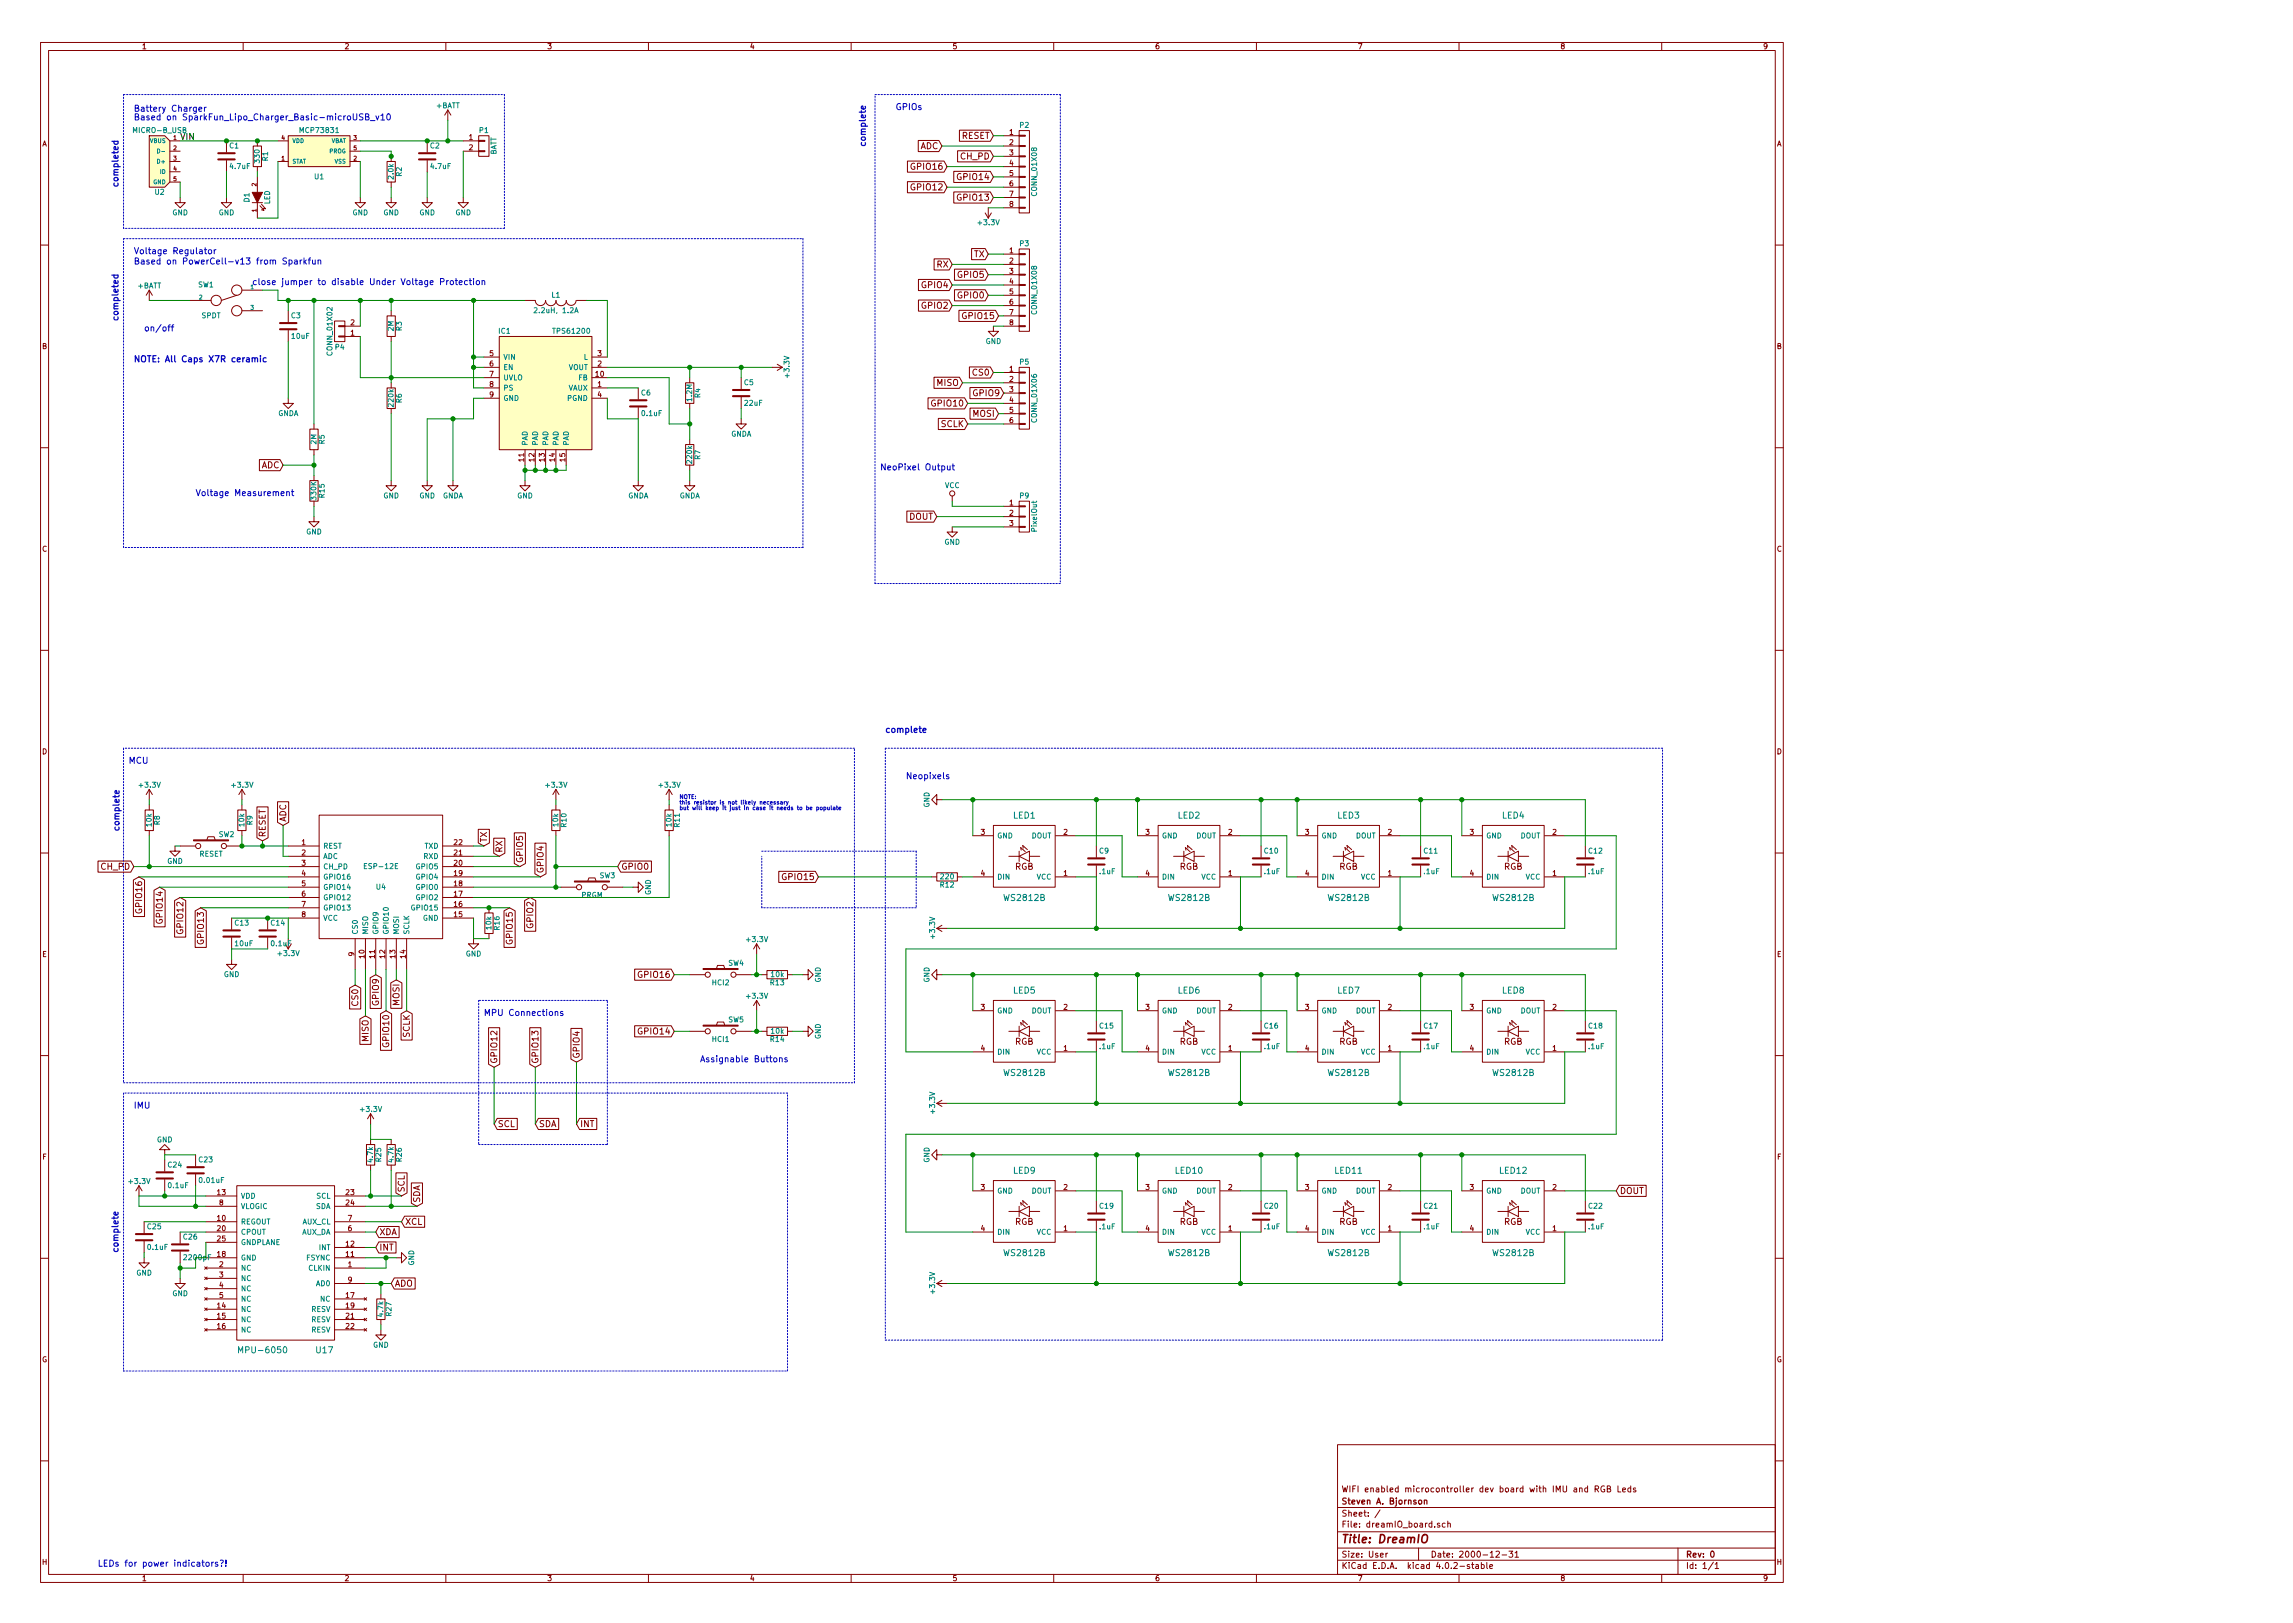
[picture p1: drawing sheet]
<svg xmlns="http://www.w3.org/2000/svg" width="297mm" height="210mm" viewBox="0 0 297 210" stroke-linecap="round" stroke-linejoin="round" font-family="sans-serif">
<defs><g id="words">
<text font-size="1.5" fill="#840000" x="173.8" y="199.9">Title: DreamIO</text>
<g font-size="1.1" fill="#0000c2">
<text x="17.3" y="14.5">Battery Charger</text>
<text x="17.3" y="15.6">Based on SparkFun_Lipo_Charger_Basic-microUSB_v10</text>
<text x="116" y="14.3">GPIOs</text>
<text x="112.2" y="18.5" transform="rotate(-90 112.2 18.5)">complete</text>
<text x="15.3" y="24.3" transform="rotate(-90 15.3 24.3)">completed</text>
<text x="17.3" y="34.3">Based on PowerCell-v13 from Sparkfun</text>
<text x="17.3" y="32.9">Voltage Regulator</text>
<text x="15.3" y="41.6" transform="rotate(-90 15.3 41.6)">completed</text>
<text x="32.7" y="36.9">close jumper to disable Under Voltage Protection</text>
<text x="17.3" y="46.9">NOTE: All Caps X7R ceramic</text>
<text x="18.7" y="42.9">on/off</text>
<text x="25.3" y="64.3">Voltage Measurement</text>
<text x="114" y="60.9">NeoPixel Output</text>
<text x="114.7" y="94.9">complete</text>
<text x="16.7" y="98.9">MCU</text>
<text x="117.4" y="100.9">Neopixels</text>
<text x="15.5" y="107.2" transform="rotate(-90 15.5 107.2)">complete</text>
<text x="62.7" y="131.6">MPU Connections</text>
<text x="90.7" y="137.6">Assignable Buttons</text>
<text x="17.3" y="143.6">IMU</text>
<text x="15.3" y="162.3" transform="rotate(-90 15.3 162.3)">complete</text>
<text x="12.7" y="202.9">LEDs for power indicators?!</text>
</g>
<g font-size="1.1" fill="#840000">
<text x="124.5" y="18">RESET</text>
<text x="118.2" y="22">GPIO16</text>
<text x="119.1" y="19.3">ADC</text>
<text x="124.2" y="23.3">GPIO14</text>
<text x="124.4" y="20.7">CH_PD</text>
<text x="118.2" y="24.7">GPIO12</text>
<text x="124.2" y="26">GPIO13</text>
<text x="121.3" y="34.7">RX</text>
<text x="124.1" y="36">GPIO5</text>
<text x="126.1" y="33.3">TX</text>
<text x="119.5" y="40">GPIO2</text>
<text x="119.5" y="37.3">GPIO4</text>
<text x="124.1" y="38.7">GPIO0</text>
<text x="124.8" y="41.3">GPIO15</text>
<text x="120.8" y="52.7">GPIO10</text>
<text x="121.4" y="50">MISO</text>
<text x="126" y="54">MOSI</text>
<text x="126" y="48.7">CS0</text>
<text x="126.1" y="51.3">GPIO9</text>
<text x="121.8" y="55.3">SCLK</text>
<text x="33.8" y="60.7">ADC</text>
<text x="117.7" y="67.3">DOUT</text>
<text x="37.1" y="106.5" transform="rotate(-90 37.1 106.5)">ADC</text>
<text x="13.1" y="112.7">CH_PD</text>
<text x="34.4" y="108.5" transform="rotate(-90 34.4 108.5)">RESET</text>
<text x="63.1" y="109.1" transform="rotate(-90 63.1 109.1)">TX</text>
<text x="65.1" y="110.5" transform="rotate(-90 65.1 110.5)">RX</text>
<text x="67.7" y="111.8" transform="rotate(-90 67.7 111.8)">GPIO5</text>
<text x="70.4" y="113.1" transform="rotate(-90 70.4 113.1)">GPIO4</text>
<text x="80.5" y="112.7">GPIO0</text>
<text x="101.5" y="114">GPIO15</text>
<text x="131.4" y="112.7">RGB</text>
<text x="152.8" y="112.7">RGB</text>
<text x="173.5" y="112.7">RGB</text>
<text x="194.8" y="112.7">RGB</text>
<text x="18.4" y="118.1" transform="rotate(-90 18.4 118.1)">GPIO16</text>
<text x="21.1" y="119.4" transform="rotate(-90 21.1 119.4)">GPIO14</text>
<text x="23.7" y="120.8" transform="rotate(-90 23.7 120.8)">GPIO12</text>
<text x="26.4" y="122.1" transform="rotate(-90 26.4 122.1)">GPIO13</text>
<text x="66.4" y="122.1" transform="rotate(-90 66.4 122.1)">GPIO15</text>
<text x="69.1" y="120.1" transform="rotate(-90 69.1 120.1)">GPIO2</text>
<text x="46.4" y="130.3" transform="rotate(-90 46.4 130.3)">CS0</text>
<text x="49.1" y="130.1" transform="rotate(-90 49.1 130.1)">GPIO9</text>
<text x="51.7" y="130.3" transform="rotate(-90 51.7 130.3)">MOSI</text>
<text x="82.8" y="126.7">GPIO16</text>
<text x="47.7" y="134.9" transform="rotate(-90 47.7 134.9)">MISO</text>
<text x="50.4" y="135.4" transform="rotate(-90 50.4 135.4)">GPIO10</text>
<text x="53.1" y="134.4" transform="rotate(-90 53.1 134.4)">SCLK</text>
<text x="64.4" y="137.8" transform="rotate(-90 64.4 137.8)">GPIO12</text>
<text x="69.7" y="137.8" transform="rotate(-90 69.7 137.8)">GPIO13</text>
<text x="75.1" y="137.1" transform="rotate(-90 75.1 137.1)">GPIO4</text>
<text x="82.8" y="134">GPIO14</text>
<text x="131.4" y="135.3">RGB</text>
<text x="152.8" y="135.3">RGB</text>
<text x="173.5" y="135.3">RGB</text>
<text x="194.8" y="135.3">RGB</text>
<text x="64.5" y="146">SCL</text>
<text x="69.8" y="146">SDA</text>
<text x="75.2" y="146">INT</text>
<text x="52.4" y="154.5" transform="rotate(-90 52.4 154.5)">SCL</text>
<text x="54.4" y="155.8" transform="rotate(-90 54.4 155.8)">SDA</text>
<text x="209.8" y="154.7">DOUT</text>
<text x="49.2" y="160">XDA</text>
<text x="52.5" y="158.7">XCL</text>
<text x="131.4" y="158.7">RGB</text>
<text x="152.8" y="158.7">RGB</text>
<text x="173.5" y="158.7">RGB</text>
<text x="194.8" y="158.7">RGB</text>
<text x="49.2" y="162">INT</text>
<text x="51.2" y="166.7">ADO</text>
<text x="173.8" y="197.9">File: dreamIO_board.sch</text>
<text x="173.8" y="196.5">Sheet: /</text>
<text x="173.8" y="194.9">Steven A. Bjornson</text>
<text x="173.8" y="193.3">WIFI enabled microcontroller dev board with IMU and RGB Leds</text>
<text x="173.8" y="203.2">KiCad E.D.A. kicad 4.0.2-stable</text>
<text x="173.8" y="201.8">Size: User</text>
<text x="185.3" y="201.8">Date: 2000-12-31</text>
<text x="218.4" y="201.8">Rev: 0</text>
<text x="218.4" y="203.2">Id: 1/1</text>
</g>
<text font-size="1.1" x="23.3" y="18.1">VIN</text>
<g font-size="1.1" fill="#008484">
<text x="131.3" y="106">LED1</text>
<text x="152.6" y="106">LED2</text>
<text x="173.3" y="106">LED3</text>
<text x="194.6" y="106">LED4</text>
<text x="130.2" y="116.7">WS2812B</text>
<text x="151.5" y="116.7">WS2812B</text>
<text x="172.2" y="116.7">WS2812B</text>
<text x="193.5" y="116.7">WS2812B</text>
<text x="131.3" y="128.7">LED5</text>
<text x="152.6" y="128.7">LED6</text>
<text x="173.3" y="128.7">LED7</text>
<text x="194.6" y="128.7">LED8</text>
<text x="130.2" y="139.4">WS2812B</text>
<text x="151.5" y="139.4">WS2812B</text>
<text x="172.2" y="139.4">WS2812B</text>
<text x="193.5" y="139.4">WS2812B</text>
<text x="131.3" y="152">LED9</text>
<text x="152.3" y="152">LED10</text>
<text x="172.9" y="152">LED11</text>
<text x="194.3" y="152">LED12</text>
<text x="130.2" y="162.7">WS2812B</text>
<text x="151.5" y="162.7">WS2812B</text>
<text x="172.2" y="162.7">WS2812B</text>
<text x="193.5" y="162.7">WS2812B</text>
<text x="31.4" y="175.3">MPU-6050</text>
<text x="41" y="175.3">U17</text>
</g>
<g font-size=".9" fill="#840000">
<text x="18.4" y="6.4">1</text>
<text x="44.6" y="6.4">2</text>
<text x="70.9" y="6.4">3</text>
<text x="97.1" y="6.4">4</text>
<text x="123.4" y="6.4">5</text>
<text x="149.6" y="6.4">6</text>
<text x="175.9" y="6.4">7</text>
<text x="202.1" y="6.4">8</text>
<text x="228.4" y="6.4">9</text>
<text x="130.8" y="17.5">1</text>
<text x="5.4" y="19">A</text>
<text x="60.8" y="18.1">1</text>
<text x="60.8" y="19.5">2</text>
<text x="130.8" y="18.8">2</text>
<text x="130.8" y="20.1">3</text>
<text x="130.8" y="21.5">4</text>
<text x="130.8" y="22.8">5</text>
<text x="230.2" y="19">A</text>
<text x="130.8" y="24.1">6</text>
<text x="130.8" y="25.5">7</text>
<text x="130.8" y="26.8">8</text>
<text x="130.8" y="32.8">1</text>
<text x="130.8" y="34.1">2</text>
<text x="130.8" y="35.5">3</text>
<text x="130.8" y="36.8">4</text>
<text x="130.8" y="38.1">5</text>
<text x="130.8" y="39.5">6</text>
<text x="130.8" y="40.8">7</text>
<text x="5.4" y="45.2">B</text>
<text x="45.4" y="43.5">1</text>
<text x="45.4" y="42.1">2</text>
<text x="63.4" y="46.1">5</text>
<text x="63.4" y="47.5">6</text>
<text x="77.4" y="47.5">2</text>
<text x="77.4" y="46.1">3</text>
<text x="130.8" y="42.1">8</text>
<text x="230.2" y="45.2">B</text>
<text x="63.4" y="48.8">7</text>
<text x="63.4" y="50.1">8</text>
<text x="63.4" y="51.5">9</text>
<text x="77.2" y="48.8">10</text>
<text x="77.4" y="50.1">1</text>
<text x="77.4" y="51.5">4</text>
<text x="130.8" y="48.1">1</text>
<text x="130.8" y="49.5">2</text>
<text x="130.8" y="50.8">3</text>
<text x="130.8" y="52.1">4</text>
<text x="130.8" y="53.5">5</text>
<text x="67.9" y="59.8" transform="rotate(-90 67.9 59.8)">11</text>
<text x="69.2" y="59.8" transform="rotate(-90 69.2 59.8)">12</text>
<text x="70.5" y="59.8" transform="rotate(-90 70.5 59.8)">13</text>
<text x="71.9" y="59.8" transform="rotate(-90 71.9 59.8)">14</text>
<text x="73.2" y="59.8" transform="rotate(-90 73.2 59.8)">15</text>
<text x="130.8" y="54.8">6</text>
<text x="130.8" y="65.5">1</text>
<text x="5.4" y="71.5">C</text>
<text x="130.8" y="66.8">2</text>
<text x="130.8" y="68.1">3</text>
<text x="230.2" y="71.5">C</text>
<text x="5.4" y="97.7">D</text>
<text x="230.2" y="97.7">D</text>
<text x="39.1" y="109.5">1</text>
<text x="39.1" y="110.8">2</text>
<text x="39.1" y="112.1">3</text>
<text x="39.1" y="113.5">4</text>
<text x="58.8" y="112.1">20</text>
<text x="58.8" y="110.8">21</text>
<text x="58.8" y="109.5">22</text>
<text x="58.8" y="113.5">19</text>
<text x="127.1" y="108.1">3</text>
<text x="127.1" y="113.5">4</text>
<text x="137.8" y="113.5">1</text>
<text x="137.8" y="108.1">2</text>
<text x="148.4" y="108.1">3</text>
<text x="148.4" y="113.5">4</text>
<text x="159.1" y="113.5">1</text>
<text x="159.1" y="108.1">2</text>
<text x="169.1" y="108.1">3</text>
<text x="169.1" y="113.5">4</text>
<text x="179.8" y="113.5">1</text>
<text x="179.8" y="108.1">2</text>
<text x="190.4" y="108.1">3</text>
<text x="190.4" y="113.5">4</text>
<text x="201.1" y="113.5">1</text>
<text x="201.1" y="108.1">2</text>
<text x="39.1" y="114.8">5</text>
<text x="39.1" y="116.1">6</text>
<text x="39.1" y="117.5">7</text>
<text x="39.1" y="118.8">8</text>
<text x="58.8" y="118.8">15</text>
<text x="58.8" y="117.5">16</text>
<text x="58.8" y="116.1">17</text>
<text x="58.8" y="114.8">18</text>
<text x="5.5" y="124">E</text>
<text x="45.9" y="123.9" transform="rotate(-90 45.9 123.9)">9</text>
<text x="47.2" y="124.1" transform="rotate(-90 47.2 124.1)">10</text>
<text x="48.5" y="124.1" transform="rotate(-90 48.5 124.1)">11</text>
<text x="49.9" y="124.1" transform="rotate(-90 49.9 124.1)">12</text>
<text x="51.2" y="124.1" transform="rotate(-90 51.2 124.1)">13</text>
<text x="52.5" y="124.1" transform="rotate(-90 52.5 124.1)">14</text>
<text x="230.2" y="124">E</text>
<text x="127.1" y="130.8">3</text>
<text x="137.8" y="130.8">2</text>
<text x="148.4" y="130.8">3</text>
<text x="159.1" y="130.8">2</text>
<text x="169.1" y="130.8">3</text>
<text x="179.8" y="130.8">2</text>
<text x="190.4" y="130.8">3</text>
<text x="201.1" y="130.8">2</text>
<text x="127.1" y="136.1">4</text>
<text x="137.8" y="136.1">1</text>
<text x="148.4" y="136.1">4</text>
<text x="159.1" y="136.1">1</text>
<text x="169.1" y="136.1">4</text>
<text x="179.8" y="136.1">1</text>
<text x="190.4" y="136.1">4</text>
<text x="201.1" y="136.1">1</text>
<text x="5.5" y="150.2">F</text>
<text x="28.2" y="154.8">13</text>
<text x="44.8" y="154.8">23</text>
<text x="127.1" y="154.1">3</text>
<text x="137.8" y="154.1">2</text>
<text x="148.4" y="154.1">3</text>
<text x="159.1" y="154.1">2</text>
<text x="169.1" y="154.1">3</text>
<text x="179.8" y="154.1">2</text>
<text x="190.4" y="154.1">3</text>
<text x="201.1" y="154.1">2</text>
<text x="230.2" y="150.2">F</text>
<text x="28.2" y="158.1">10</text>
<text x="28.2" y="159.5">20</text>
<text x="28.2" y="160.8">25</text>
<text x="28.4" y="156.1">8</text>
<text x="44.8" y="161.5">12</text>
<text x="44.8" y="156.1">24</text>
<text x="45.1" y="159.5">6</text>
<text x="45.1" y="158.1">7</text>
<text x="127.1" y="159.5">4</text>
<text x="137.8" y="159.5">1</text>
<text x="148.4" y="159.5">4</text>
<text x="159.1" y="159.5">1</text>
<text x="169.1" y="159.5">4</text>
<text x="179.8" y="159.5">1</text>
<text x="190.4" y="159.5">4</text>
<text x="201.1" y="159.5">1</text>
<text x="28.2" y="162.8">18</text>
<text x="28.4" y="164.1">2</text>
<text x="28.4" y="165.5">3</text>
<text x="28.4" y="166.8">4</text>
<text x="44.8" y="162.8">11</text>
<text x="45.1" y="164.1">1</text>
<text x="45.1" y="166.1">9</text>
<text x="28.2" y="169.5">14</text>
<text x="28.2" y="170.8">15</text>
<text x="28.2" y="172.1">16</text>
<text x="28.4" y="168.1">5</text>
<text x="44.8" y="170.8">21</text>
<text x="44.8" y="172.1">22</text>
<text x="44.8" y="168.1">17</text>
<text x="44.8" y="169.5">19</text>
<text x="5.4" y="176.5">G</text>
<text x="230.1" y="176.5">G</text>
<text x="5.4" y="202.7">H</text>
<text x="230.2" y="202.7">H</text>
<text x="18.4" y="204.8">1</text>
<text x="44.6" y="204.8">2</text>
<text x="70.9" y="204.8">3</text>
<text x="97.1" y="204.8">4</text>
<text x="123.4" y="204.8">5</text>
<text x="149.6" y="204.8">6</text>
<text x="175.9" y="204.8">7</text>
<text x="202.1" y="204.8">8</text>
<text x="228.4" y="204.8">9</text>
</g>
<g font-size=".9" fill="#008484">
<text x="17.4" y="17.2">MICRO-B_USB</text>
<text x="39" y="17.2">MCP73831</text>
<text x="56.5" y="14">+BATT</text>
<text x="62.1" y="17.2">P1</text>
<text x="132.1" y="16.5">P2</text>
<text x="29.7" y="19.2">C1</text>
<text x="29.8" y="21.9">4.7uF</text>
<text x="33.6" y="21" transform="rotate(-90 33.6 21)">330</text>
<text x="34.7" y="20.8" transform="rotate(-90 34.7 20.8)">R1</text>
<text x="40.8" y="23.2">U1</text>
<text x="51" y="23.2" transform="rotate(-90 51 23.2)">2.0k</text>
<text x="52" y="22.8" transform="rotate(-90 52 22.8)">R2</text>
<text x="55.7" y="19.2">C2</text>
<text x="55.8" y="21.9">4.7uF</text>
<text x="64.3" y="20.1" transform="rotate(-90 64.3 20.1)">BATT</text>
<text x="20.1" y="25.2">U2</text>
<text x="22.3" y="27.9">GND</text>
<text x="28.3" y="27.9">GND</text>
<text x="32.3" y="26.2" transform="rotate(-90 32.3 26.2)">D1</text>
<text x="35" y="26.5" transform="rotate(-90 35 26.5)">LED</text>
<text x="45.6" y="27.9">GND</text>
<text x="49.6" y="27.9">GND</text>
<text x="54.3" y="27.9">GND</text>
<text x="59" y="27.9">GND</text>
<text x="126.8" y="29.2">+3.3V</text>
<text x="134.3" y="25.2" transform="rotate(-90 134.3 25.2)">CONN_01X08</text>
<text x="132.1" y="31.9">P3</text>
<text x="17.8" y="37.3">+BATT</text>
<text x="25.7" y="37.2">SW1</text>
<text x="26.1" y="41.2">SPDT</text>
<text x="37.7" y="41.2">C3</text>
<text x="69.5" y="40.5">2.2uH, 1.2A</text>
<text x="71.5" y="38.5">L1</text>
<text x="134.3" y="40.5" transform="rotate(-90 134.3 40.5)">CONN_01X08</text>
<text x="37.8" y="43.9">10uF</text>
<text x="43" y="45.9" transform="rotate(-90 43 45.9)">CONN_01X02</text>
<text x="43.4" y="45.3">P4</text>
<text x="51" y="42.9" transform="rotate(-90 51 42.9)">2M</text>
<text x="52" y="42.8" transform="rotate(-90 52 42.8)">R3</text>
<text x="64.6" y="43.2">IC1</text>
<text x="65.2" y="46.6">VIN</text>
<text x="65.2" y="47.9">EN</text>
<text x="71.8" y="43.2">TPS61200</text>
<text x="73.6" y="47.9">VOUT</text>
<text x="75.6" y="46.6">L</text>
<text x="127.7" y="44.5">GND</text>
<text x="132.1" y="47.2">P5</text>
<text x="36" y="53.9">GNDA</text>
<text x="51" y="52.6" transform="rotate(-90 51 52.6)">220k</text>
<text x="52" y="52.2" transform="rotate(-90 52 52.2)">R6</text>
<text x="65.2" y="49.3">UVLO</text>
<text x="65.2" y="50.6">PS</text>
<text x="65.2" y="51.9">GND</text>
<text x="73.5" y="51.9">PGND</text>
<text x="73.6" y="50.6">VAUX</text>
<text x="74.9" y="49.3">FB</text>
<text x="83.1" y="51.2">C6</text>
<text x="83.2" y="53.9">0.1uF</text>
<text x="89.6" y="51.9" transform="rotate(-90 89.6 51.9)">1.2M</text>
<text x="90.7" y="51.5" transform="rotate(-90 90.7 51.5)">R4</text>
<text x="96.4" y="49.9">C5</text>
<text x="96.5" y="52.6">22uF</text>
<text x="102.3" y="48.8" transform="rotate(-90 102.3 48.8)">+3.3V</text>
<text x="41" y="57.6" transform="rotate(-90 41 57.6)">2M</text>
<text x="42" y="57.5" transform="rotate(-90 42 57.5)">R5</text>
<text x="68.3" y="57.7" transform="rotate(-90 68.3 57.7)">PAD</text>
<text x="69.7" y="57.7" transform="rotate(-90 69.7 57.7)">PAD</text>
<text x="71" y="57.7" transform="rotate(-90 71 57.7)">PAD</text>
<text x="72.3" y="57.7" transform="rotate(-90 72.3 57.7)">PAD</text>
<text x="73.7" y="57.7" transform="rotate(-90 73.7 57.7)">PAD</text>
<text x="89.6" y="60" transform="rotate(-90 89.6 60)">220k</text>
<text x="90.7" y="59.5" transform="rotate(-90 90.7 59.5)">R7</text>
<text x="94.7" y="56.6">GNDA</text>
<text x="134.3" y="54.6" transform="rotate(-90 134.3 54.6)">CONN_01X06</text>
<text x="41" y="64.7" transform="rotate(-90 41 64.7)">330K</text>
<text x="42" y="64.4" transform="rotate(-90 42 64.4)">R15</text>
<text x="49.6" y="64.6">GND</text>
<text x="54.3" y="64.6">GND</text>
<text x="57.3" y="64.6">GNDA</text>
<text x="67" y="64.6">GND</text>
<text x="81.3" y="64.6">GNDA</text>
<text x="88" y="64.6">GNDA</text>
<text x="122.4" y="63.2">VCC</text>
<text x="132.1" y="64.6">P9</text>
<text x="39.6" y="69.2">GND</text>
<text x="122.3" y="70.6">GND</text>
<text x="134.3" y="68.8" transform="rotate(-90 134.3 68.8)">PixelOut</text>
<text x="18.1" y="102">+3.3V</text>
<text x="19.6" y="107" transform="rotate(-90 19.6 107)">10k</text>
<text x="20.7" y="106.9" transform="rotate(-90 20.7 106.9)">R8</text>
<text x="30.1" y="102">+3.3V</text>
<text x="31.6" y="107" transform="rotate(-90 31.6 107)">10k</text>
<text x="32.7" y="106.9" transform="rotate(-90 32.7 106.9)">R9</text>
<text x="70.8" y="102">+3.3V</text>
<text x="72.3" y="107" transform="rotate(-90 72.3 107)">10k</text>
<text x="73.4" y="107.1" transform="rotate(-90 73.4 107.1)">R10</text>
<text x="85.5" y="102">+3.3V</text>
<text x="87" y="107" transform="rotate(-90 87 107)">10k</text>
<text x="88" y="107.1" transform="rotate(-90 88 107.1)">R11</text>
<text x="120.4" y="104.6" transform="rotate(-90 120.4 104.6)">GND</text>
<text x="21.6" y="111.9">GND</text>
<text x="25.8" y="111">RESET</text>
<text x="28.3" y="108.4">SW2</text>
<text x="41.9" y="109.9">REST</text>
<text x="41.9" y="111.3">ADC</text>
<text x="41.9" y="112.6">CH_PD</text>
<text x="41.9" y="113.9">GPIO16</text>
<text x="47.4" y="112.6">ESP-12E</text>
<text x="54" y="112.6">GPIO5</text>
<text x="54" y="113.9">GPIO4</text>
<text x="54.8" y="111.3">RXD</text>
<text x="55" y="109.9">TXD</text>
<text x="77.7" y="113.8">SW3</text>
<text x="121.9" y="113.9">220</text>
<text x="129.2" y="108.6">GND</text>
<text x="129.2" y="113.9">DIN</text>
<text x="133.6" y="108.6">DOUT</text>
<text x="134.2" y="113.9">VCC</text>
<text x="142.4" y="110.6">C9</text>
<text x="142.5" y="113.2">.1uF</text>
<text x="150.5" y="108.6">GND</text>
<text x="150.5" y="113.9">DIN</text>
<text x="154.9" y="108.6">DOUT</text>
<text x="155.6" y="113.9">VCC</text>
<text x="163.8" y="110.6">C10</text>
<text x="163.8" y="113.2">.1uF</text>
<text x="171.2" y="108.6">GND</text>
<text x="171.2" y="113.9">DIN</text>
<text x="175.6" y="108.6">DOUT</text>
<text x="176.2" y="113.9">VCC</text>
<text x="184.5" y="110.6">C11</text>
<text x="184.5" y="113.2">.1uF</text>
<text x="192.5" y="108.6">GND</text>
<text x="192.5" y="113.9">DIN</text>
<text x="196.9" y="108.6">DOUT</text>
<text x="197.6" y="113.9">VCC</text>
<text x="205.8" y="110.6">C12</text>
<text x="205.8" y="113.2">.1uF</text>
<text x="30.5" y="119.9">C13</text>
<text x="35.1" y="119.9">C14</text>
<text x="41.9" y="115.3">GPIO14</text>
<text x="41.9" y="116.6">GPIO12</text>
<text x="41.9" y="117.9">GPIO13</text>
<text x="41.9" y="119.3">VCC</text>
<text x="48.8" y="115.2">U4</text>
<text x="53.4" y="117.9">GPIO15</text>
<text x="54" y="116.6">GPIO2</text>
<text x="54" y="115.3">GPIO0</text>
<text x="54.7" y="119.3">GND</text>
<text x="75.3" y="116.3">PRGM</text>
<text x="84.3" y="116" transform="rotate(-90 84.3 116)">GND</text>
<text x="121.8" y="115">R12</text>
<text x="30.5" y="122.6">10uF</text>
<text x="35.2" y="122.6">0.1uF</text>
<text x="36.1" y="123.8">+3.3V</text>
<text x="46.3" y="121.1" transform="rotate(-90 46.3 121.1)">CS0</text>
<text x="47.7" y="121.1" transform="rotate(-90 47.7 121.1)">MISO</text>
<text x="49" y="121.1" transform="rotate(-90 49 121.1)">GPIO9</text>
<text x="50.3" y="121.1" transform="rotate(-90 50.3 121.1)">GPIO10</text>
<text x="51.7" y="121.1" transform="rotate(-90 51.7 121.1)">MOSI</text>
<text x="53" y="121.1" transform="rotate(-90 53 121.1)">SCLK</text>
<text x="60.3" y="123.9">GND</text>
<text x="63.6" y="120.4" transform="rotate(-90 63.6 120.4)">10k</text>
<text x="64.7" y="120.5" transform="rotate(-90 64.7 120.5)">R16</text>
<text x="94.3" y="125.1">SW4</text>
<text x="96.8" y="122">+3.3V</text>
<text x="121.1" y="121.5" transform="rotate(-90 121.1 121.5)">+3.3V</text>
<text x="29" y="126.6">GND</text>
<text x="92.3" y="127.6">HCI2</text>
<text x="96.8" y="129.4">+3.3V</text>
<text x="99.8" y="127.6">R13</text>
<text x="99.9" y="126.6">10k</text>
<text x="106.3" y="127.3" transform="rotate(-90 106.3 127.3)">GND</text>
<text x="120.4" y="127.3" transform="rotate(-90 120.4 127.3)">GND</text>
<text x="129.2" y="131.3">GND</text>
<text x="133.6" y="131.3">DOUT</text>
<text x="150.5" y="131.3">GND</text>
<text x="154.9" y="131.3">DOUT</text>
<text x="171.2" y="131.3">GND</text>
<text x="175.6" y="131.3">DOUT</text>
<text x="192.5" y="131.3">GND</text>
<text x="196.9" y="131.3">DOUT</text>
<text x="92.3" y="135">HCI1</text>
<text x="94.3" y="132.4">SW5</text>
<text x="99.8" y="135">R14</text>
<text x="99.9" y="133.9">10k</text>
<text x="106.3" y="134.6" transform="rotate(-90 106.3 134.6)">GND</text>
<text x="129.2" y="136.6">DIN</text>
<text x="134.2" y="136.6">VCC</text>
<text x="142.5" y="133.2">C15</text>
<text x="142.5" y="135.9">.1uF</text>
<text x="150.5" y="136.6">DIN</text>
<text x="155.6" y="136.6">VCC</text>
<text x="163.8" y="133.2">C16</text>
<text x="163.8" y="135.9">.1uF</text>
<text x="171.2" y="136.6">DIN</text>
<text x="176.2" y="136.6">VCC</text>
<text x="184.5" y="133.2">C17</text>
<text x="184.5" y="135.9">.1uF</text>
<text x="192.5" y="136.6">DIN</text>
<text x="197.6" y="136.6">VCC</text>
<text x="205.8" y="133.2">C18</text>
<text x="205.8" y="135.9">.1uF</text>
<text x="20.3" y="148">GND</text>
<text x="46.8" y="144">+3.3V</text>
<text x="121.1" y="144.2" transform="rotate(-90 121.1 144.2)">+3.3V</text>
<text x="16.8" y="153.4">+3.3V</text>
<text x="21.8" y="151.2">C24</text>
<text x="21.8" y="153.9">0.1uF</text>
<text x="25.8" y="150.6">C23</text>
<text x="25.9" y="153.2">0.01uF</text>
<text x="31.2" y="155.3">VDD</text>
<text x="41" y="155.3">SCL</text>
<text x="48.3" y="150.5" transform="rotate(-90 48.3 150.5)">4.7k</text>
<text x="49.4" y="150.5" transform="rotate(-90 49.4 150.5)">R25</text>
<text x="51" y="150.5" transform="rotate(-90 51 150.5)">4.7k</text>
<text x="52" y="150.5" transform="rotate(-90 52 150.5)">R26</text>
<text x="120.4" y="150.6" transform="rotate(-90 120.4 150.6)">GND</text>
<text x="129.2" y="154.6">GND</text>
<text x="133.6" y="154.6">DOUT</text>
<text x="150.5" y="154.6">GND</text>
<text x="154.9" y="154.6">DOUT</text>
<text x="171.2" y="154.6">GND</text>
<text x="175.6" y="154.6">DOUT</text>
<text x="192.5" y="154.6">GND</text>
<text x="196.9" y="154.6">DOUT</text>
<text x="19.1" y="159.2">C25</text>
<text x="19.2" y="161.9">0.1uF</text>
<text x="23.8" y="160.6">C26</text>
<text x="31.2" y="156.6">VLOGIC</text>
<text x="31.2" y="158.6">REGOUT</text>
<text x="31.2" y="159.9">CPOUT</text>
<text x="31.2" y="161.3">GNDPLANE</text>
<text x="39" y="159.9">AUX_DA</text>
<text x="39.1" y="158.6">AUX_CL</text>
<text x="40.8" y="156.6">SDA</text>
<text x="41.3" y="161.9">INT</text>
<text x="129.2" y="159.9">DIN</text>
<text x="134.2" y="159.9">VCC</text>
<text x="142.5" y="156.6">C19</text>
<text x="142.5" y="159.2">.1uF</text>
<text x="150.5" y="159.9">DIN</text>
<text x="155.6" y="159.9">VCC</text>
<text x="163.8" y="156.6">C20</text>
<text x="163.8" y="159.2">.1uF</text>
<text x="171.2" y="159.9">DIN</text>
<text x="176.2" y="159.9">VCC</text>
<text x="184.5" y="156.6">C21</text>
<text x="184.5" y="159.2">.1uF</text>
<text x="192.5" y="159.9">DIN</text>
<text x="197.6" y="159.9">VCC</text>
<text x="205.8" y="156.6">C22</text>
<text x="205.8" y="159.2">.1uF</text>
<text x="17.6" y="165.2">GND</text>
<text x="22.3" y="167.9">GND</text>
<text x="31.2" y="164.6">NC</text>
<text x="31.2" y="165.9">NC</text>
<text x="31.2" y="167.3">NC</text>
<text x="31.2" y="163.3">GND</text>
<text x="39.7" y="163.3">FSYNC</text>
<text x="40" y="164.6">CLKIN</text>
<text x="41" y="166.6">AD0</text>
<text x="53.6" y="164" transform="rotate(-90 53.6 164)">GND</text>
<text x="121.1" y="167.5" transform="rotate(-90 121.1 167.5)">+3.3V</text>
<text x="31.2" y="168.6">NC</text>
<text x="31.2" y="169.9">NC</text>
<text x="31.2" y="171.3">NC</text>
<text x="31.2" y="172.6">NC</text>
<text x="40.3" y="171.3">RESV</text>
<text x="40.3" y="172.6">RESV</text>
<text x="40.3" y="169.9">RESV</text>
<text x="41.5" y="168.6">NC</text>
<text x="49.6" y="170.5" transform="rotate(-90 49.6 170.5)">4.7k</text>
<text x="50.7" y="170.5" transform="rotate(-90 50.7 170.5)">R27</text>
<text x="48.3" y="174.6">GND</text>
</g>
<text font-size=".9" fill="#008400" x="23.9" y="163.2">2200pF</text>
<g font-size=".7" fill="#008484">
<text x="19.4" y="18.5">VBUS</text>
<text x="19.8" y="23.9">GND</text>
<text x="20.5" y="21.2">D+</text>
<text x="20.7" y="22.5">ID</text>
<text x="37.9" y="21.2">STAT</text>
<text x="37.9" y="18.5">VDD</text>
<text x="42.6" y="19.9">PROG</text>
<text x="42.8" y="18.5">VBAT</text>
<text x="43.3" y="21.2">VSS</text>
<text x="25.8" y="38.8">2</text>
<text x="32.5" y="37.5">1</text>
<text x="32.5" y="40.1">3</text>
</g>
<g font-size=".7" fill="#840000">
<text x="22.5" y="18.1">1</text>
<text x="22.5" y="19.5">2</text>
<text x="22.5" y="20.8">3</text>
<text x="22.5" y="22.1">4</text>
<text x="22.5" y="23.5">5</text>
<text x="36.5" y="20.8">1</text>
<text x="36.5" y="18.1">4</text>
<text x="45.8" y="20.8">2</text>
<text x="45.8" y="18.1">3</text>
<text x="45.8" y="19.5">5</text>
<text x="33.2" y="27.5" transform="rotate(-90 33.2 27.5)">1</text>
<text x="33.2" y="24.1" transform="rotate(-90 33.2 24.1)">2</text>
</g>
<g font-size=".7" fill="#0000c2">
<text x="88" y="103.5">NOTE:</text>
<text x="88" y="104.2">this resistor is not likely necessary</text>
<text x="88" y="104.9">but will keep it just in case it needs to be populate</text>
</g>
</g></defs>
<g fill="none" stroke="#840000" stroke-width=".13">
<path d="M5.3 5.5h225.7v199.5h-225.7zM6.3 6.5h223.7v197.5h-223.7zM19.3 17.6h2l.7 .7v5.3l-.7 .7h-2zM22 18.3h1.3M22 19.6h1.3M29.3 18.3v1.4M31.5 5.5v1M32.8 18.9h1.1v2.7h-1.1zM33.3 18.3v.6M36 18.3h1.3M37.3 17.6h8v4h-8zM45.3 18.3h1.4"/>
<path d="M45.3 19.6h1.4M55.3 18.3v1.4M57.8 5.5v1M58 14.3l-.4 .6M58 14.3v1.3M58 14.3l.4 .6M60 18.3h2M60 19.6h2M62 19.5h.8v.2h-.8zM62 18.2h.8v.1h-.8zM62 17.6h1.3v2.7h-1.3zM84 5.5v1"/>
<path d="M110.3 5.5v1M119 18.2h2.6l.4 .7-.4 .7h-2.6zM124 19.5h4.3l.4 .8-.4 .7h-4.3zM124.3 16.9h4l.4 .7-.4 .7h-4zM130 17.6h2M130 18.9h2M132 16.9h1.4v10.7h-1.4zM132 18.9h.8v.1h-.8zM132 17.5h.8v.2h-.8zM136.5 5.5v1M162.8 5.5v1M189 5.5v1"/>
<path d="M215.3 5.5v1M5.3 31.7h1M19.3 37.6v1.3M19.3 37.6l-.4 .7M19.3 37.6l.4 .7M22 20.9h1.3M22 22.3h1.3M22 23.6h1.3M23.3 25.6v.7h-.6l.6 .6 .7-.6h-.7M24.7 38.9h2.6M29.3 25.6v.7h.7l-.7 .6-.6-.6h.6M29.3 20.8v1.5"/>
<path d="M30.7 38.3l-2 .6M31.3 37.6h2.7M32.7 26.3h1.3M33.3 21.6v.7M33.3 22.9v2M33.3 26.3v2M33.7 26.7l.5 .6-.3-.1M33.9 26.5l.5 .6-.3-.1M36 20.9h1.3M45.3 20.9h1.4M46.7 25.6v.7h.6l-.6 .6-.7-.6h.7M50.1 20.9h1.1v2.7h-1.1z"/>
<path d="M50.7 25.6v.7h.6l-.6 .6-.7-.6h.7M50.7 20.3v.6M50.7 23.6v.7M55.3 25.6v.7h.7l-.7 .6-.6-.6h.6M55.3 20.8v1.5M60 25.6v.7h.7l-.7 .6-.7-.6h.7M68 38.9h1.3a.67 .67 0 0 0 .7 .7 .67 .67 0 0 0 .7-.7 .68 .68 0 0 0 .7 .7 .68 .68 0 0 0 .6-.7 .67 .67 0 0 0 .7 .7 .67 .67 0 0 0 .7-.7M73.3 38.9a.64 .64 0 0 0 .7 .7 .64 .64 0 0 0 .6-.7M74.7 38.9h1.3M117.6 20.9h4.7l.4 .7-.4 .7h-4.7zM117.6 23.5h4.7l.4 .8-.4 .7h-4.7zM119 38.9h4l.4 .7-.4 .7h-4z"/>
<path d="M119 36.2h4l.4 .7-.4 .7h-4zM121 33.5h2l.4 .8-.4 .7h-2zM123.6 22.2h4.7l.4 .7-.4 .7h-4.7zM123.6 24.9h4.7l.4 .7-.4 .7h-4.7zM123.6 37.5h4l.4 .8-.4 .7h-4zM123.6 34.9h4l.4 .7-.4 .7h-4zM125.9 32.2h1.7l.4 .7-.4 .7h-1.7zM127.6 27.6l.4 .7M128 26.9v1.4M128.4 27.6l-.4 .7M130 32.9h2M130 34.3h2"/>
<path d="M130 35.6h2M130 36.9h2M130 38.3h2M130 39.6h2M130 20.3h2M130 21.6h2M130 22.9h2M130 24.3h2M130 25.6h2M130 26.9h2M132 32.3h1.4v10.6h-1.4zM132 39.5h.8v.2h-.8z"/>
<path d="M132 38.2h.8v.1h-.8zM132 36.9h.8v.1h-.8zM132 35.5h.8v.2h-.8zM132 34.2h.8v.1h-.8zM132 32.9h.8v.1h-.8zM132 26.9h.8v.1h-.8zM132 25.5h.8v.2h-.8zM132 24.2h.8v.1h-.8zM132 22.9h.8v.1h-.8zM132 21.5h.8v.2h-.8zM132 20.2h.8v.1h-.8zM230 31.7h1"/>
<path d="M5.3 58h1M31.3 40.3h2.7M33.6 59.5h2.7l.4 .8-.4 .7h-2.7zM37.3 51.6v.7h.7l-.7 .6-.6-.6h.6M37.3 40.3v1.4M37.3 42.8v1.5M40.1 55.6h1.1v2.7h-1.1zM40.7 54.9v.7M40.7 58.3v.6M43.3 41.6h1.4v2.7h-1.4zM43.9 42.2h.8v.1h-.8zM43.9 43.5h.8v.2h-.8z"/>
<path d="M44.7 43.6h2M44.7 42.3h2M50.1 40.9h1.1v2.7h-1.1zM50.1 50.3h1.1v2.6h-1.1zM50.7 40.3v.6M50.7 43.6v.7M50.7 49.6v.7M50.7 52.9v.7M62.7 50.3h2M62.7 47.6h2M62.7 46.3h2M62.7 51.6h2"/>
<path d="M62.7 48.9h2M64.7 43.6h12v14.7h-12zM68 58.3v2M69.3 58.3v2M70.7 58.3v2M72 58.3v2M73.3 58.3v2M76.7 50.3h2M76.7 47.6h2M76.7 46.3h2M76.7 51.6h2M76.7 48.9h2"/>
<path d="M82.7 50.3v1.4M82.7 52.8v1.5M88.8 49.6h1.1v2.7h-1.1zM88.8 57.6h1.1v2.7h-1.1zM89.3 48.9v.7M89.3 52.3v.6M89.3 56.9v.7M96 54.3v.6h.7l-.7 .7-.7-.7h.7M96 48.9v1.5M96 51.5v1.4M100 47.6h1.3M100.7 47.2l.6 .4"/>
<path d="M101.3 47.6l-.6 .4M120.2 51.5h4.8l.4 .8-.4 .7h-4.8zM121 48.9h3.3l.4 .7-.4 .7h-3.3zM121.6 54.2h3.4l.4 .7-.4 .7h-3.4zM124.2 40.2h4.8l.4 .7-.4 .7h-4.8zM125.6 47.5h2.7l.4 .8-.4 .7h-2.7zM125.6 50.2h4l.4 .7-.4 .7h-4zM125.7 52.9h3.3l.4 .7-.4 .7h-3.3zM128.7 42.3v.6h.7l-.7 .7-.7-.7h.7M130 42.3h2M130 40.9h2M130 48.3h2"/>
<path d="M130 49.6h2M130 50.9h2M130 52.3h2M130 53.6h2M130 54.9h2M132 42.2h.8v.1h-.8zM132 40.9h.8v.1h-.8zM132 54.9h.8v.1h-.8zM132 53.5h.8v.2h-.8zM132 52.2h.8v.1h-.8zM132 50.9h.8v.1h-.8zM132 49.5h.8v.2h-.8z"/>
<path d="M132 48.2h.8v.1h-.8zM132 47.6h1.4v8h-1.4zM230 58h1M40.1 62.3h1.1v2.6h-1.1zM40.7 66.9v.7h.6l-.6 .7-.7-.7h.7M40.7 61.6v.7M40.7 64.9v.7M50.7 62.3v.6h.6l-.6 .7-.7-.7h.7M55.3 62.3v.6h.7l-.7 .7-.6-.7h.6M58.7 62.3v.6h.6l-.6 .7-.7-.7h.7M68 62.3v.6h.7l-.7 .7-.7-.7h.7M82.7 62.3v.6h.6l-.6 .7-.7-.7h.7"/>
<path d="M89.3 62.3v.6h.7l-.7 .7-.6-.7h.6M89.3 60.3v.6M117.5 66.2h3.5l.4 .7-.4 .7h-3.5zM123.4 68.3v.6h.6l-.6 .7-.7-.7h.7M123.4 64.3v.6M130 65.6h2M130 66.9h2M130 68.3h2M132 68.2h.8v.1h-.8zM132 66.9h.8v.1h-.8zM132 65.5h.8v.2h-.8zM132 64.9h1.4v4h-1.4z"/>
<path d="M5.3 84.2h1M230 84.2h1M5.3 110.5h1M12.7 111.5h4.2l.4 .8-.4 .7h-4.2zM17.3 114l.7-.4 .7 .4v4.7h-1.4zM18.8 104.9h1.1v2.7h-1.1zM19.3 102.3v1.3M19.3 104.3v.6M19.3 107.6v.7M19.3 102.3l-.4 .6M19.3 102.3l.4 .6M19.9 115.3l.8-.4 .7 .4v4.8h-1.5z"/>
<path d="M22.6 116.7l.7-.4 .8 .4v4.7h-1.5zM22.7 109.6v.7h.6l-.6 .6-.7-.6h.7M23.3 109.6h2M25.1 108.8h4.5v.1h-4.5zM25.3 118l.7-.4 .7 .4v4.7h-1.4zM26.8 108.8l.1-.4h.8l.2 .4M29.3 109.6h2M30 118.9v1.5M30.8 104.9h1.1v2.7h-1.1zM31.3 102.3v1.3M31.3 104.3v.6M31.3 107.6v.7"/>
<path d="M31.3 102.3l-.4 .6M31.3 102.3l.4 .6M33.3 104.5h1.4v4l-.7 .4-.7-.4zM34.7 118.9v1.5M36 103.9h1.4v2.6l-.7 .4-.7-.4zM37.3 109.6h4M37.3 110.9h4M37.3 112.3h4M37.3 113.6h4M37.3 114.9h4M37.3 116.3h4M37.3 117.6h4"/>
<path d="M37.3 118.9h4M41.3 105.6h16v16h-16zM57.3 109.6h4M57.3 110.9h4M57.3 112.3h4M57.3 113.6h4M57.3 114.9h4M57.3 116.3h4M57.3 117.6h4M57.3 118.9h4M62 107.4h1.4v1.8l-.7 .4-.7-.4zM62.8 118.3h1.1v2.6h-1.1z"/>
<path d="M63.3 117.6v.7M64 108.6h1.4v1.9l-.7 .4-.7-.4zM65.3 118l.7-.4 .7 .4v4.7h-1.4zM66.6 107.9h1.5v4l-.8 .4-.7-.4zM68 116.7l.7-.4 .7 .4v3.9h-1.4zM69.3 109.2h1.4v4l-.7 .4-.7-.4zM71.5 104.9h1v2.7h-1zM72 102.3v1.3M72 104.3v.6M72 107.6v.7M72 102.3l-.4 .6M72 102.3l.4 .6"/>
<path d="M72.7 114.9h2M74.4 114.1h4.5v.2h-4.5zM76.1 114.1l.2-.4h.8l.1 .4M78.7 114.9h2M80.4 111.5h4v1.5h-4l-.4-.7zM82 114.9h.7v-.6l.6 .6-.6 .7v-.7M86.1 104.9h1.1v2.7h-1.1zM86.7 102.3v1.3M86.7 104.3v.6M86.7 107.6v.7M86.7 102.3l-.4 .6M86.7 102.3l.4 .6"/>
<path d="M100.9 112.9h4.7l.4 .7-.4 .7h-4.7zM120.7 113.6h.7M121.4 113.1h2.6v1h-2.6zM121.4 103.6v-.7l-.7 .7 .7 .7v-.7h.6M122 119.9l-.6 .4M124 113.6h.7M126 113.6h2.6M126 108.3h2.6M128.7 106.9h8v8h-8zM130.7 110.9h1.3M132 110.3v1.3zM132 110.9l1.4-.6v1.3z"/>
<path d="M132.3 110.1l-.1-.3 .6 .5M132.6 109.9l-.1-.4 .6 .6M133.4 110.9h1.3M136.7 113.6h2.7M136.7 108.3h2.7M142 109.6v1.5M142 112.1v1.5M147.4 113.6h2.6M147.4 108.3h2.6M150 106.9h8v8h-8zM152 110.9h1.4M153.4 110.3v1.3z"/>
<path d="M153.4 110.9l1.3-.6v1.3zM153.6 110.1v-.3l.6 .5M153.9 109.9l-.1-.4 .6 .6M154.7 110.9h1.3M158.1 113.6h2.6M158.1 108.3h2.6M163.4 109.6v1.5M163.4 112.1v1.5M168 113.6h2.7M168 108.3h2.7M170.7 106.9h8v8h-8zM172.7 110.9h1.3"/>
<path d="M174 110.3v1.3zM174 110.9l1.4-.6v1.3zM174.3 110.1l-.1-.3 .6 .5M174.6 109.9l-.1-.4 .6 .6M175.4 110.9h1.3M178.7 113.6h2.7M178.7 108.3h2.7M184 109.6v1.5M184 112.1v1.5M189.4 113.6h2.6M189.4 108.3h2.6M192 106.9h8v8h-8z"/>
<path d="M194 110.9h1.4M195.4 110.3v1.3zM195.4 110.9l1.3-.6v1.3zM195.6 110.1v-.3l.6 .5M195.9 109.9l-.1-.4 .6 .6M196.7 110.9h1.3M200.1 113.6h2.6M200.1 108.3h2.6M205.4 109.6v1.5M205.4 112.1v1.5M230 110.5h1M5.3 136.8h1"/>
<path d="M30 124.3v.6h.7l-.7 .7-.7-.7h.7M30 121.5v1.4M34.7 121.5v1.4M36.9 122.3l.4 .6M37.3 121.6v1.3M37.7 122.3l-.4 .6M45.3 128l.7-.4 .7 .4v2.7h-1.4zM46 121.6v4M46.6 132l.7-.4 .8 .4v3.3h-1.5zM47.3 121.6v4M48 126.7l.7-.4 .7 .4v3.9h-1.4zM48.7 121.6v4"/>
<path d="M49.3 131.3l.7-.4 .7 .4v4.8h-1.4zM50 121.6v4M50.6 127.3l.7-.4 .8 .4v3.3h-1.5zM51.3 121.6v4M52 131.3l.7-.4 .7 .4v3.4h-1.4zM52.7 121.6v4M61.3 121.6v.7h.7l-.7 .6-.6-.6h.6M63.3 133.1h1.4v4.8l-.7 .4-.7-.4zM63.3 120.9v.7M68.6 133.1h1.5v4.8l-.8 .4-.7-.4zM74 133.2h1.4v4l-.7 .4-.7-.4zM82.2 125.5h4.7l.4 .8-.4 .7h-4.7z"/>
<path d="M82.2 132.9h4.7l.4 .7-.4 .7h-4.7zM89.3 133.6h2M89.3 126.3h2M91.1 125.5h4.5v.1h-4.5zM91.1 132.8h4.5v.1h-4.5zM92.8 125.5l.1-.4h.8l.2 .4M92.8 132.8l.1-.4h.8l.2 .4M95.3 133.6h2M95.3 126.3h2M98 122.3l-.4 .6M98 122.3v1.3M98 129.6v1.3"/>
<path d="M98 122.3l.4 .6M98 129.6l-.4 .7M98 129.6l.4 .7M98.7 133.6h.6M98.7 126.3h.6M99.3 125.7h2.7v1.1h-2.7zM99.3 133.1h2.7v1h-2.7zM102 133.6h.7M102 126.3h.7M104 126.3h.7v-.7l.7 .7-.7 .6v-.6M104 133.6h.7v-.7l.7 .7-.7 .7v-.7M121.4 126.3v-.7l-.7 .7 .7 .6v-.6h.6"/>
<path d="M121.4 120.3l.6 .4M121.4 120.3h1.3M126 136.3h2.6M126 130.9h2.6M128.7 129.6h8v8h-8zM130.7 133.6h1.3M132 132.9v1.4zM132 133.6l1.4-.7v1.4zM132.3 132.8l-.1-.3 .6 .5M132.6 132.5l-.1-.3 .6 .5M133.4 133.6h1.3M136.7 136.3h2.7"/>
<path d="M136.7 130.9h2.7M142 132.3v1.4M142 134.8v1.5M147.4 136.3h2.6M147.4 130.9h2.6M150 129.6h8v8h-8zM152 133.6h1.4M153.4 132.9v1.4zM153.4 133.6l1.3-.7v1.4zM153.6 132.8v-.3l.6 .5M153.9 132.5l-.1-.3 .6 .5M154.7 133.6h1.3"/>
<path d="M158.1 136.3h2.6M158.1 130.9h2.6M163.4 132.3v1.4M163.4 134.8v1.5M168 136.3h2.7M168 130.9h2.7M170.7 129.6h8v8h-8zM172.7 133.6h1.3M174 132.9v1.4zM174 133.6l1.4-.7v1.4zM174.3 132.8l-.1-.3 .6 .5M174.6 132.5l-.1-.3 .6 .5"/>
<path d="M175.4 133.6h1.3M178.7 136.3h2.7M178.7 130.9h2.7M184 132.3v1.4M184 134.8v1.5M189.4 136.3h2.6M189.4 130.9h2.6M192 129.6h8v8h-8zM194 133.6h1.4M195.4 132.9v1.4zM195.4 133.6l1.3-.7v1.4zM195.6 132.8v-.3l.6 .5"/>
<path d="M195.9 132.5l-.1-.3 .6 .5M196.7 133.6h1.3M200.1 136.3h2.6M200.1 130.9h2.6M205.4 132.3v1.4M205.4 134.8v1.5M230 136.8h1M18 153.6l-.4 .7M18 153.6v1.3M18 153.6l.4 .7M18.7 158.3v1.4M21.3 148.9h.7l-.7-.6-.6 .6h.6v.7"/>
<path d="M21.3 150.3v1.4M21.3 152.8v1.5M23.3 159.6v1.5M25.3 149.6v1.5M25.3 152.1v1.5M26.7 159.6h4M26.7 158.3h4M26.7 156.3h4M26.7 154.9h4M30.7 153.6h12.6v20h-12.6zM43.3 159.6h4M43.3 158.3h4"/>
<path d="M43.3 156.3h4M43.3 154.9h4M47.5 148.3h1v2.6h-1zM48 144.3v1.3M48 147.6v.7M48 150.9v.7M48 144.3l-.4 .6M48 144.3l.4 .6M49.1 158.9h2.6v1.4h-2.6l-.4-.7zM50.1 148.3h1.1v2.6h-1.1zM50.7 147.6v.7M50.7 150.9v.7"/>
<path d="M51.3 151.9h1.4v2.6l-.7 .4-.7-.4zM52.4 157.6h2.6v1.4h-2.6l-.4-.7zM53.3 153.2h1.4v2.7l-.7 .4-.7-.4zM64.4 144.9h2.6v1.4h-2.6l-.4-.7zM69.7 144.9h2.7v1.4h-2.7l-.4-.7zM75.1 144.9h2.2v1.4h-2.2l-.4-.7zM121.4 149.6v-.7l-.7 .7 .7 .7v-.7h.6M121.4 142.9l.6 .4M121.4 142.9h1.3M122 142.5l-.6 .4M126 159.6h2.6M126 154.3h2.6"/>
<path d="M128.7 152.9h8v8h-8zM130.7 156.9h1.3M132 156.3v1.3zM132 156.9l1.4-.6v1.3zM132.3 156.1l-.1-.3 .6 .5M132.6 155.9l-.1-.4 .6 .6M133.4 156.9h1.3M136.7 159.6h2.7M136.7 154.3h2.7M142 155.6v1.5M142 158.1v1.5M147.4 159.6h2.6"/>
<path d="M147.4 154.3h2.6M150 152.9h8v8h-8zM152 156.9h1.4M153.4 156.3v1.3zM153.4 156.9l1.3-.6v1.3zM153.6 156.1v-.3l.6 .5M153.9 155.9l-.1-.4 .6 .6M154.7 156.9h1.3M158.1 159.6h2.6M158.1 154.3h2.6M163.4 155.6v1.5M163.4 158.1v1.5"/>
<path d="M168 159.6h2.7M168 154.3h2.7M170.7 152.9h8v8h-8zM172.7 156.9h1.3M174 156.3v1.3zM174 156.9l1.4-.6v1.3zM174.3 156.1l-.1-.3 .6 .5M174.6 155.9l-.1-.4 .6 .6M175.4 156.9h1.3M178.7 159.6h2.7M178.7 154.3h2.7M184 155.6v1.5"/>
<path d="M184 158.1v1.5M189.4 159.6h2.6M189.4 154.3h2.6M192 152.9h8v8h-8zM194 156.9h1.4M195.4 156.3v1.3zM195.4 156.9l1.3-.6v1.3zM195.6 156.1v-.3l.6 .5M195.9 155.9l-.1-.4 .6 .6M196.7 156.9h1.3M200.1 159.6h2.6M200.1 154.3h2.6"/>
<path d="M205.4 155.6v1.5M205.4 158.1v1.5M209.8 153.6h3.4v1.4h-3.4l-.4-.7zM5.3 163h1M18.7 162.9v.7h.6l-.6 .7-.7-.7h.7M18.7 160.8v1.5M23.3 165.6v.7h.7l-.7 .6-.6-.6h.6M23.3 162.1v1.5M26.5 164.1l.3 .3M26.5 165.4l.3 .4M26.5 166.8l.3 .3M26.5 168.1l.3 .3"/>
<path d="M26.5 169.4l.3 .4M26.5 170.8l.3 .3M26.5 172.1l.3 .3M26.7 164.3h4M26.7 165.6h4M26.7 166.9h4M26.7 168.3h4M26.7 162.9h4M26.7 170.9h4M26.7 172.3h4M26.7 169.6h4M26.7 160.9h4"/>
<path d="M26.8 164.1l-.3 .3M26.8 165.4l-.3 .4M26.8 166.8l-.3 .3M26.8 168.1l-.3 .3M26.8 169.4l-.3 .4M26.8 170.8l-.3 .3M26.8 172.1l-.3 .3M43.3 164.3h4M43.3 168.3h4M43.3 166.3h4M43.3 162.9h4M43.3 170.9h4"/>
<path d="M43.3 161.6h4M43.3 172.3h4M43.3 169.6h4M47.2 170.8l.3 .3M47.2 172.1l.3 .3M47.2 168.1l.3 .3M47.2 169.4l.3 .4M47.5 170.8l-.3 .3M47.5 172.1l-.3 .3M47.5 168.1l-.3 .3M47.5 169.4l-.3 .4M48.8 168.3h1.1v2.6h-1.1z"/>
<path d="M49.1 160.9h2.2v1.4h-2.2l-.4-.7zM49.3 172.3v.6h.7l-.7 .7-.6-.7h.6M49.3 167.6v.7M49.3 170.9v.7M51.1 165.6h2.7v1.4h-2.7l-.4-.7zM51.3 162.9h.7v-.6l.7 .6-.7 .7v-.7M121.4 166.3h1.3M121.4 166.3l.6 .4M122 165.9l-.6 .4M230 163h1M5.3 189.3h1M173.3 187.2h56.7v16.8h-56.7z"/>
<path d="M173.3 198.4h56.7M173.3 195.3h56.7M178.8 195.6l-.7 1M186.5 197.4l-.2-.1-.1 .1v.1l.3 .1v.2h-.3M187.2 197.4l-.2-.1-.2 .2 .1 .3h.3M187.6 197.4h.3v.4M187.6 197.1v.7M205.7 192.8h-.3l-.1 .1v.3h.4M205.7 192.5v.8M206.6 192.9h.4l.1-.1-.1-.2-.4-.1v.8M206.8 192.9l.3 .4M207.8 192.5a.36 .36 0 0 0-.4 .4 .36 .36 0 0 0 .5 .3v-.3h-.2"/>
<path d="M208.2 192.9l.4-.1v-.2l-.4-.1v.8h.3l.2-.3-.2-.1M209.6 192.5v.8h.4M210.2 193l.4-.1-.1-.1h-.2l-.1 .1v.3h.3M211.2 192.8h-.2l-.1 .1v.3h.3M211.2 192.5v.8M211.9 192.8h-.2l-.1 .1v.1l.3 .1v.1h-.3M230 189.3h1M31.5 204v1M57.8 204v1M84 204v1M110.3 204v1M136.5 204v1"/>
<path d="M162.8 204v1M173.3 202.1h56.7M173.3 200.5h56.7M179.5 201.2v.5M179.8 201.2l-.3 .2M183.8 200.5v1.6M189 204v1M190.4 202.7h-.2l-.1 .1v.1l.3 .1v.2h-.3M190.6 202.7h.3M190.7 202.4v.7l.2 .1M191.2 202.7h.3v.5M191.5 202.9l-.3 .1 .1 .2h.2"/>
<path d="M191.9 202.7h.2l.2 .1-.1 .4h-.3M191.9 202.4v.8M192.6 202.4v.7l.1 .1M193 202.9h.4l-.1-.2h-.2l-.1 .1v.4h.3M193.8 201l.3-.1 .1 .3-.4 .5h.4M194.6 201.4h.6M195.5 200.9h.5l-.3 .4h.2v.4h-.1h-.3M196.3 201.2l.2-.3v.8M196.3 201.7h.4M215.3 204v1M217.4 200.5v3.5M222 202.4l-.7 1"/>
<path d="M222.2 202.6l.2-.2v.8M222.2 203.2h.4"/>
<circle cx="28" cy="38.9" r=".67"/>
<circle cx="30.7" cy="37.6" r=".67"/>
<circle cx="30.7" cy="40.3" r=".67"/>
<circle cx="123.4" cy="63.9" r=".33"/>
<circle cx="25.7" cy="109.6" r=".33"/>
<circle cx="29" cy="109.6" r=".33"/>
<circle cx="75" cy="114.9" r=".33"/>
<circle cx="78.3" cy="114.9" r=".33"/>
<circle cx="91.7" cy="133.6" r=".33"/>
<circle cx="91.7" cy="126.3" r=".33"/>
<circle cx="95" cy="133.6" r=".33"/>
<circle cx="95" cy="126.3" r=".33"/>
</g>
<path d="M184.5 194.4h.3v.5M184.5 194.3v.6M221.7 201l.1-.1a.42 .42 0 0 1 .3 .4 .42 .42 0 0 1-.3 .4l-.2-.3z" fill="none" stroke="#840000" stroke-width=".16"/>
<path d="M184.3 199a.35 .35 0 0 1 .6 0 .75 .75 0 0 1-.3 .9l-.3-.1a.79 .79 0 0 1 0-.8z" fill="none" stroke="#840000" stroke-width=".21"/>
<g fill="#ffffc2" stroke="#ffffc2" stroke-width=".13">
<path d="M37.3 17.6h8v4h-8z"/>
<path d="M19.3 17.6h2l.7 .7v5.3l-.7 .7h-2z"/>
<path d="M64.7 43.6h12v14.7h-12z"/>
</g>
<path d="M20.4 19.3a.27 .27 0 0 1 .3 .3 .27 .27 0 0 1-.3 .2zM20.9 19.6h.4M43.5 17.2h.4M69.2 39.9h.3l.1 .1-.4 .5h.4M74.5 40.5l.2-.6 .2 .6M74.5 40.3h.3M133.8 64.9v.3M134.3 64.9l-.1 .2h-.6M51.5 111.9h-.3v.6h.3M30.9 175.3v-.8l.3 .5 .2-.5v.8M36.8 174.5h.1a.43 .43 0 0 1 .3 .4 .43 .43 0 0 1-.3 .4 .52 .52 0 0 1-.1-.8z" fill="none" stroke="#008484" stroke-width=".13"/>
<g fill="none" stroke="#840000" stroke-width=".27">
<path d="M28.3 19.9h2.1M54.3 19.9h2.1M28.3 20.7h2.1M54.3 20.7h2.1M36.3 42.7h2.1M36.3 41.9h2.1M81.6 52.7h2.1M81.6 51.9h2.1M94.9 51.3h2.2M94.9 50.5h2.2M141 112h2.1M141 111.2h2.1"/>
<path d="M162.3 112h2.1M162.3 111.2h2.1M183 112h2.1M183 111.2h2.1M204.3 112h2.1M204.3 111.2h2.1M28.9 121.3h2.2M28.9 120.5h2.2M33.6 121.3h2.1M33.6 120.5h2.1M141 134.7h2.1M141 133.9h2.1"/>
<path d="M162.3 134.7h2.1M162.3 133.9h2.1M183 134.7h2.1M183 133.9h2.1M204.3 134.7h2.1M204.3 133.9h2.1M17.6 159.9h2.1M20.3 152.7h2.1M20.3 151.9h2.1M24.3 152h2.1M24.3 151.2h2.1M141 158h2.1"/>
<path d="M141 157.2h2.1M162.3 158h2.1M162.3 157.2h2.1M183 158h2.1M183 157.2h2.1M204.3 158h2.1M204.3 157.2h2.1M17.6 160.7h2.1M22.3 162h2.1M22.3 161.2h2.1"/>
</g>
<path d="M32.7 24.9h1.3l-.7 1.4z" fill="#840000" stroke="#840000" stroke-width=".13"/>
<g fill="none" stroke="#0000c2" stroke-width=".13">
<path d="M25.8 14.2l.4-.1-.1-.2h-.2l-.1 .1v.4h.3M26.5 13.9v.5M26.7 13.9l-.2 .2M45.8 14.7v.7l.1 .1 .3-.1v-.7M47 14.8l-.3-.1-.1 .2v.2l.4 .1v.3h-.1h-.3M47.4 15.1h.3v-.3l-.3-.1v.8h.3l.1-.2-.2-.2M48 15.6h.6M48.7 15l.2 .5 .2-.5M49.3 15l.3-.3v.8M49.3 15.5h.5M50.2 14.8l.1-.1a.43 .43 0 0 1 .3 .4 .43 .43 0 0 1-.3 .4 .52 .52 0 0 1-.1-.7zM26.5 32.3h.3"/>
<path d="M26.6 32.1v.7l.2 .1M27 32.4l.2-.1 .2 .1v.3l-.1 .1h-.3zM27.8 32.3v.6M28 32.3l-.2 .2M37.4 33.7h.3l.1 .1v.4h-.4M37.4 33.7v.8M38.2 33.7h.3v.5M38.5 33.9h-.3l-.1 .1 .1 .2h.3M38.9 33.7v.5M39.1 33.7l-.2 .1M39.4 33.4v.8M39.5 33.9l.2 .3"/>
<path d="M39.7 33.7l-.3 .3M39.9 33.7h.3M40.2 33.4l-.2 .1v.7M40.5 33.7v.5l.3-.1M40.8 33.7v.5M41.2 33.8l.3-.1 .1 .5M41.2 33.7v.5M57.1 36.5h.3l.1-.3-.4-.1v.8M57.9 36.3v.6M58.1 36.3l-.2 .2M58.4 36.4l.1-.1 .2 .1v.3v.1h-.3zM59 36.3h.3"/>
<path d="M59.1 36.1v.7l.2 .1M59.5 36.6l.4-.1-.1-.1-.2-.1-.1 .2v.3h.3M60.6 36.4l-.3-.1-.1 .2v.3h.4M60.8 36.3h.3M60.9 36.1v.7l.2 .1M61.3 36.1v.1M61.3 36.3v.6M61.7 36.4l.2-.1 .2 .1v.3l-.1 .1h-.3zM62.4 36.4h.4v.5M62.4 36.3v.6M21.8 42.3h.3M22.1 42.1l-.2 .1v.7"/>
<path d="M22.2 42.3h.3M22.5 42.1l-.2 .1v.7M36.4 64l.4-.1v-.2h-.3l-.1 .1 .1 .4h.3M37.1 63.8l.3-.1 .1 .5M37.1 63.7v.5M37.8 63.7h.3M37.9 63.4v.7l.2 .1M122.7 60.4l.1 .4h.3M123.1 60.4v.5M123.3 60.4h.3M123.4 60.1v.7l.2 .1M99.6 103.9l-.1-.1-.1 .1v.3h.2"/>
<path d="M99.8 104h.3l-.1-.1h-.2v.3h.2M100.4 103.9h-.2l.2 .1v.2h-.2M100.9 103.9h-.2l.2 .1v.2h-.2M101.1 103.9h.2v.3M101.3 104l-.2 .1 .1 .1h.1M101.6 103.8v.4M101.7 103.8l-.1 .1M101.9 103.8l.1 .4M102.1 103.8l-.2 .6M104.5 104.6h.1l.2 .1-.1 .2h-.2M104.5 104.4v.5M104.9 104.7h.3v-.1h-.3l.1 .3h.2"/>
<path d="M105.8 104.9h.2v-.3h-.2v.5M106.3 104.6h.2v.3h-.2zM106.7 104.9h.3l-.1-.3h-.2v.5M107.2 104.6v.3h.2M107.4 104.6v.3M107.7 104.4v.4l.1 .1M107.9 104.6h.2l.1 .3M108.2 104.7l-.3 .1 .1 .1h.2M108.3 104.6h.2M108.4 104.4v.4l.1 .1M108.7 104.7h.2v-.1h-.2v.3h.2M122.9 100.4h-.2l-.1 .1v.1l.3 .1v.2h-.3"/>
<path d="M71.9 131.1h.3l.1 .5M72.9 131.1l-.2-.1-.1 .1v.2h.3v.2h-.3M100.3 137.1l.1-.1 .2 .1v.3v.1h-.3zM101 137.1h.3v.5M101 137v.6M102 137.1l-.2-.1-.1 .2v.1h.3v.2h-.3M26.7 202.5l.1-.1 .3 .1v.3l-.1 .1-.3-.1zM27.4 202.4v.5M27.7 202.4l-.3 .1M28.2 202.4h-.2l-.1 .1v.1l.3 .1v.2h-.3M28.5 202.1h.3a.26 .26 0 0 1-.1 .5M28.7 202.8v.1"/>
<path d="M29.3 202.8v.1M29.3 202.1v.5"/>
</g>
<g fill="none" stroke="#0000c2" stroke-width=".16">
<path d="M14.5 18.3h.8M14.8 18.3v.2l.1 .2 .4-.1v-.3M111.6 18.5v.2l.1 .2 .4-.1v-.3M14.5 35.6h.8M14.8 35.6v.3l.1 .1 .4-.1v-.3M32.7 46.4h.3v.5M33 46.5l.1-.2 .2 .1 .1 .5M33.7 46.1v.1M33.7 46.3v.6M34.5 46.4l-.3-.1-.1 .2 .1 .3h.3M119.6 94.6l.4-.1-.1-.1h-.2l-.1 .1v.4h.3M14.9 107.1v.3l.2 .1h.3v-.4"/>
<path d="M15.3 157v.3l-.1 .1h-.4v-.4h.1l.1 .4"/>
</g>
<g fill="none" stroke="#008400" stroke-width=".13">
<path d="M23.3 18.3h12.7M46.7 19.6h4v.7M46.7 18.3h13.3M58 15.6v2.7M60 19.6v6M122 18.9h8M128.7 17.6h1.3M19.3 38.9h5.4M23.3 23.6v2M29.3 22.3v3.3M33.3 22.3v.6M34 37.6h2v1.3h32"/>
<path d="M36 20.9v7.4h-2.7M37.3 38.9v1.4M40.7 38.9v16M46.7 20.9v4.7M46.7 38.9v3.4M50.7 24.3v1.3M50.7 38.9v1.4M55.3 22.3v3.3M61.3 38.9v11.4h1.4M76 38.9h2.7v7.4M122.7 21.6h7.3M122.7 24.3h7.3"/>
<path d="M123.4 39.6h6.6M123.4 36.9h6.6M123.4 34.3h6.6M128 26.9h2M128 38.3h2M128 35.6h2M128 32.9h2M128.7 20.3h1.3M128.7 22.9h1.3M128.7 25.6h1.3M37.3 44.3v7.3M40.7 58.9v2.7"/>
<path d="M46.7 43.6v5.3h16M50.7 44.3v5.3M50.7 53.6v8.7M58.7 54.3v8M61.3 47.6h1.4M61.3 46.3h1.4M62.7 51.6h-1.4v2.7h-6v8M78.7 48.9h8v6h2.6M78.7 51.6v2.7h4v8M78.7 50.3h4M78.7 47.6h21.3M89.3 47.6v1.3"/>
<path d="M89.3 52.9v4M96 47.6v1.3M96 52.9v1.4M124.7 49.6h5.3M125.4 54.9h4.6M125.4 52.3h4.6M128.7 42.3h1.3M128.7 48.3h1.3M129.4 40.9h.6M129.4 53.6h.6M130 50.9h.1M36.7 60.3h4"/>
<path d="M40.7 65.6v1.3M68 60.3v2M69.3 60.3v.6M70.7 60.3v.6M72 60.3v.6M73.3 60.3v.6h-5.3M89.3 60.9v1.4M121.4 66.9h8.6M123.4 68.3h6.6M123.4 64.9v.7h6.6M17.3 112.3h20M18 113.6h19.3"/>
<path d="M19.3 103.6v.7M19.3 108.3v4M20.7 114.9h16.6M22.7 109.6h.6M23.3 116.3h14M26 117.6h11.3M30 118.9h7.3v2.7M31.3 108.3v1.3h6M31.3 103.6v.7M34 108.9v.7M36.7 106.9v4h.6M61.3 117.6h4.7"/>
<path d="M61.3 114.9h11.4M61.3 113.6h8.7M61.3 110.9h3.4M61.3 112.3h6M61.3 109.6h1.4M61.3 118.9v2.7h2M72 112.3h8M72 103.6v.7M72 108.3v6.6M80.7 114.9h1.3M86.7 108.3v8h-25.4M86.7 103.6v.7"/>
<path d="M106 113.6h14.7M122 103.6h83.4v6M124.7 113.6h1.3M126 103.6v4.7M139.4 113.6h2.6v6.7M139.4 108.3h6v5.3h2M142 103.6v6M147.4 103.6v4.7M160.7 108.3h6v5.3h1.3M163.4 113.6h-2.7v6.7M163.4 103.6v6M168 103.6v4.7"/>
<path d="M181.4 108.3h6.6v5.3h1.4M184 113.6h-2.6v6.7M184 103.6v6M189.4 103.6v4.7M202.7 108.3h6.7v14.6h-92v13.4h8.6M205.4 113.6h-2.7v6.7h-80M34.7 122.9h-4.7v1.4M46 125.6v2M47.3 125.6v6M48.7 125.6v.7M50 125.6v5.3M51.3 125.6v1.3"/>
<path d="M52.7 125.6v5.3M64 138.3v7.3M69.3 138.3v7.3M74.7 137.6v8M87.3 126.3h2M87.3 133.6h2M97.3 126.3h1.4M97.3 133.6h1.4M98 123.6v2.7M98 130.9v2.7M102.7 126.3h1.3M102.7 133.6h1.3"/>
<path d="M122 126.3h83.4v6M126 126.3v4.6M139.4 136.3h2.6v6.6M139.4 130.9h6v5.4h2M142 126.3v6M147.4 126.3v4.6M160.7 130.9h6v5.4h1.3M163.4 126.3v6M163.4 136.3h-2.7v6.6M168 126.3v4.6M181.4 130.9h6.6v5.4h1.4M184 126.3v6"/>
<path d="M184 136.3h-2.6v6.6M189.4 126.3v4.6M202.7 130.9h6.7v16h-92v12.7h8.6M205.4 136.3h-2.7v6.6h-80M18.7 158.3h8M21.3 154.3v.6M23.3 159.6h3.4M25.3 153.6v2.7M25.3 149.6h-4v.7M26.7 154.9h-8.7v1.4h8.7M47.3 154.9h4.7M47.3 159.6h1.4"/>
<path d="M47.3 158.3h4.7M47.3 156.3h6.7M48 145.6v2h2.7M48 151.6v3.3M50.7 151.6v4.7M122 149.6h83.4v6M126 149.6v4.7M139.4 159.6h2.6v6.7M139.4 154.3h6v5.3h2M142 149.6v6M147.4 149.6v4.7M160.7 154.3h6v5.3h1.3"/>
<path d="M163.4 159.6h-2.7v6.7M163.4 149.6v6M168 149.6v4.7M181.4 154.3h6.6v5.3h1.4M184 159.6h-2.6v6.7M184 149.6v6M189.4 149.6v4.7M202.7 154.3h6.7M205.4 159.6h-2.7v6.7h-80M18.7 162.3v.6M23.3 163.6v2M25.3 162.9v1.4h-2"/>
<path d="M26.7 160.9v2M47.3 161.6h1.4M47.3 166.3h3.4M47.3 162.9h4M49.3 166.3v1.3M49.3 171.6v.7M50 162.9v1.4h-2.7"/>
</g>
<g fill="none" stroke="#0000c2" stroke-width=".13" stroke-dasharray=".2 .2">
<path d="M16 12.3h49.3M65.3 12.3v17.3M113.4 12.3h24M137.4 12.3v63.3M16 30.9h88M16 29.6v-17.3M65.3 29.6h-49.3M104 30.9v40M16 70.9v-40M104 70.9h-88M113.4 75.6v-63.3M137.4 75.6h-24"/>
<path d="M16 96.9v43.4M110.7 96.9h-94.7M114.7 96.9v76.7M215.4 96.9h-100.7M98.7 117.6v-6.7M98.7 110.3h20M118.7 117.6h-20M118.7 110.3v7.3M62 129.6v18.7M78.7 129.6h-16.7M16 141.6v36M16 140.3h94.7"/>
<path d="M62 148.3h16.7M78.7 148.3v-18.7M102 141.6h-86M110.7 140.3v-43.4M16 177.6h86M102 177.6v-36M114.7 173.6h100.7M215.4 173.6v-76.7"/>
</g>
<g fill="#008400" stroke="#008400" stroke-width=".13">
<circle cx="49.3" cy="166.3" r=".27"/>
<circle cx="50" cy="162.9" r=".27"/>
<circle cx="25.3" cy="156.3" r=".27"/>
<circle cx="21.3" cy="154.9" r=".27"/>
<circle cx="23.3" cy="164.3" r=".27"/>
<circle cx="50.7" cy="156.3" r=".27"/>
<circle cx="48" cy="154.9" r=".27"/>
<circle cx="58" cy="18.3" r=".27"/>
<circle cx="63.3" cy="117.6" r=".27"/>
<circle cx="72" cy="112.3" r=".27"/>
<circle cx="72" cy="114.9" r=".27"/>
<circle cx="34.7" cy="118.9" r=".27"/>
<circle cx="31.3" cy="109.6" r=".27"/>
<circle cx="58.7" cy="54.3" r=".27"/>
<circle cx="96" cy="47.6" r=".27"/>
<circle cx="89.3" cy="47.6" r=".27"/>
<circle cx="69.3" cy="60.9" r=".27"/>
<circle cx="70.7" cy="60.9" r=".27"/>
<circle cx="72" cy="60.9" r=".27"/>
<circle cx="68" cy="60.9" r=".27"/>
<circle cx="46.7" cy="38.9" r=".27"/>
<circle cx="50.7" cy="48.9" r=".27"/>
<circle cx="50.7" cy="38.9" r=".27"/>
<circle cx="37.3" cy="38.9" r=".27"/>
<circle cx="61.3" cy="38.9" r=".27"/>
<circle cx="55.3" cy="18.3" r=".27"/>
<circle cx="50.7" cy="20.3" r=".27"/>
<circle cx="29.3" cy="18.3" r=".27"/>
<circle cx="33.3" cy="18.3" r=".27"/>
<circle cx="61.3" cy="46.3" r=".27"/>
<circle cx="61.3" cy="47.6" r=".27"/>
<circle cx="126" cy="103.6" r=".27"/>
<circle cx="142" cy="103.6" r=".27"/>
<circle cx="147.4" cy="103.6" r=".27"/>
<circle cx="142" cy="120.3" r=".27"/>
<circle cx="163.4" cy="103.6" r=".27"/>
<circle cx="168" cy="103.6" r=".27"/>
<circle cx="160.7" cy="120.3" r=".27"/>
<circle cx="184" cy="103.6" r=".27"/>
<circle cx="189.4" cy="103.6" r=".27"/>
<circle cx="181.4" cy="120.3" r=".27"/>
<circle cx="126" cy="126.3" r=".27"/>
<circle cx="142" cy="126.3" r=".27"/>
<circle cx="147.4" cy="126.3" r=".27"/>
<circle cx="142" cy="142.9" r=".27"/>
<circle cx="163.4" cy="126.3" r=".27"/>
<circle cx="168" cy="126.3" r=".27"/>
<circle cx="160.7" cy="142.9" r=".27"/>
<circle cx="184" cy="126.3" r=".27"/>
<circle cx="189.4" cy="126.3" r=".27"/>
<circle cx="181.4" cy="142.9" r=".27"/>
<circle cx="126" cy="149.6" r=".27"/>
<circle cx="142" cy="149.6" r=".27"/>
<circle cx="147.4" cy="149.6" r=".27"/>
<circle cx="142" cy="166.3" r=".27"/>
<circle cx="163.4" cy="149.6" r=".27"/>
<circle cx="168" cy="149.6" r=".27"/>
<circle cx="160.7" cy="166.3" r=".27"/>
<circle cx="184" cy="149.6" r=".27"/>
<circle cx="189.4" cy="149.6" r=".27"/>
<circle cx="181.4" cy="166.3" r=".27"/>
<circle cx="34" cy="109.6" r=".27"/>
<circle cx="19.3" cy="112.3" r=".27"/>
<circle cx="98" cy="126.3" r=".27"/>
<circle cx="98" cy="133.6" r=".27"/>
<circle cx="89.3" cy="54.9" r=".27"/>
<circle cx="40.7" cy="38.9" r=".27"/>
<circle cx="40.7" cy="60.3" r=".27"/>
</g>
<use href="#words"/>
</svg>
